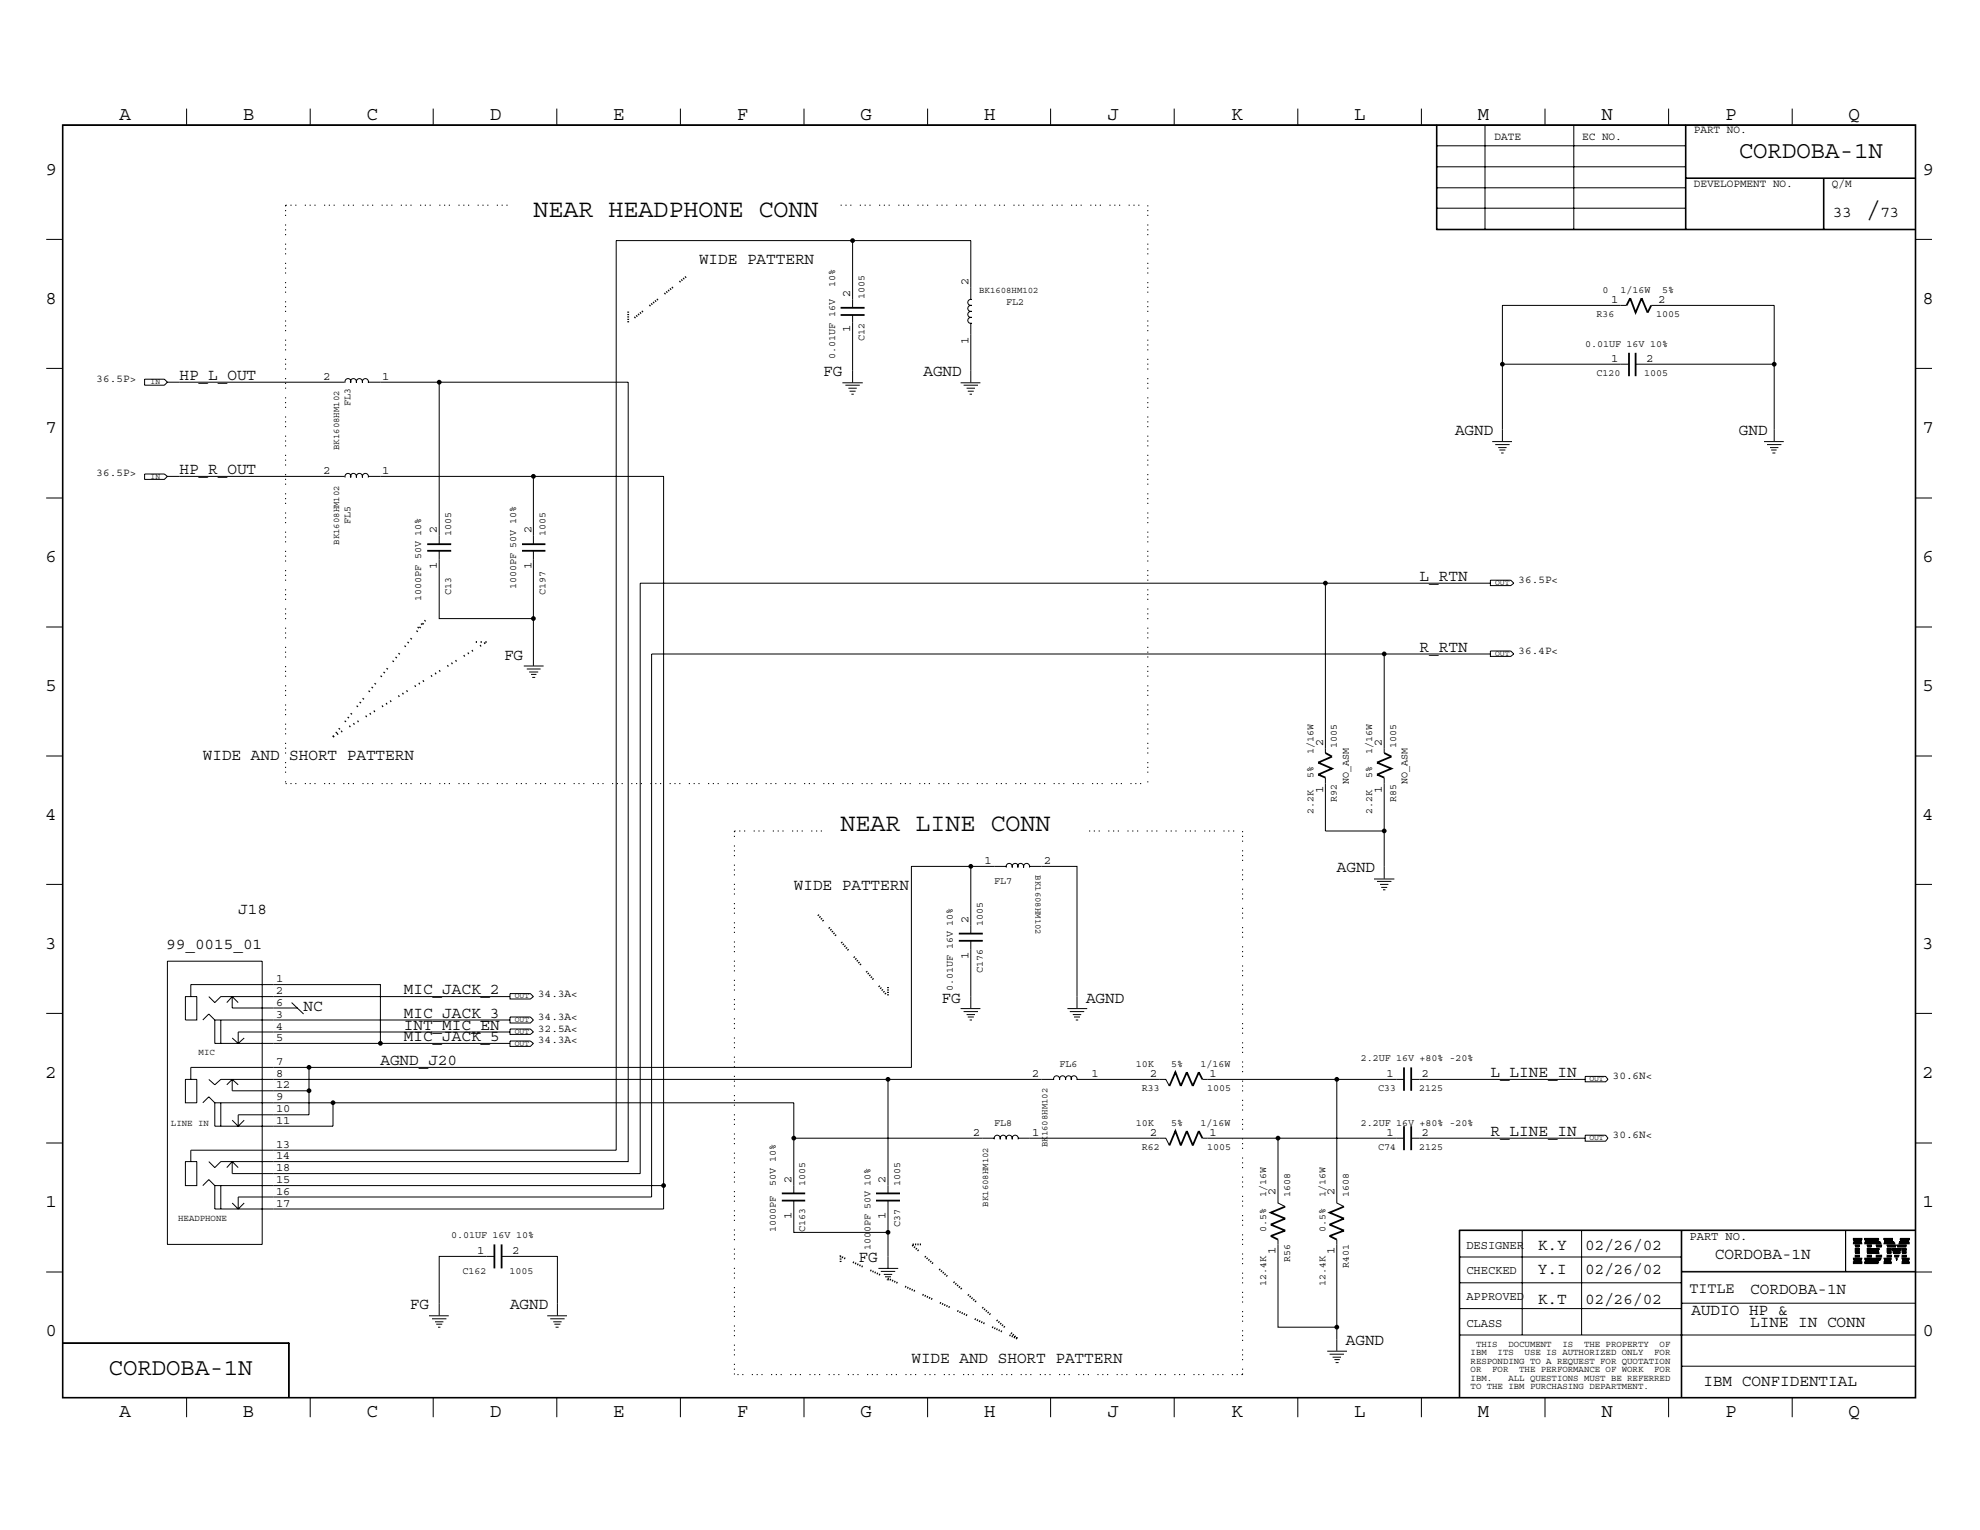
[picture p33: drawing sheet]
<svg xmlns="http://www.w3.org/2000/svg" width="279mm" height="216mm" viewBox="0 0 279 216" stroke-linecap="round" stroke-linejoin="round" font-family="sans-serif">
<defs><g id="words">
<g font-size="3.5">
<text x="75.3" y="30.6">NEAR HEADPHONE CONN</text>
<text x="118.6" y="117.3">NEAR LINE CONN</text>
</g>
<g font-size="3.4">
<text x="245.4" y="22.3">CORDOBA-1N</text>
<text x="263.4" y="30.6">/</text>
<text x="15.3" y="194">CORDOBA-1N</text>
</g>
<g font-size="2.7">
<text x="16.8" y="16.9">A</text>
<text x="34.3" y="16.9">B</text>
<text x="51.7" y="16.9">C</text>
<text x="69.2" y="16.9">D</text>
<text x="86.5" y="16.9">E</text>
<text x="104" y="16.9">F</text>
<text x="121.4" y="16.9">G</text>
<text x="138.9" y="16.9">H</text>
<text x="156.3" y="16.9">J</text>
<text x="173.7" y="16.9">K</text>
<text x="191.1" y="16.9">L</text>
<text x="208.5" y="16.9">M</text>
<text x="226" y="16.9">N</text>
<text x="243.4" y="16.9">P</text>
<text x="260.9" y="16.9">Q</text>
<text x="6.4" y="24.7">9</text>
<text x="271.3" y="24.7">9</text>
<text x="6.4" y="42.9">8</text>
<text x="271.3" y="42.9">8</text>
<text x="6.4" y="61.1">7</text>
<text x="271.3" y="61.1">7</text>
<text x="6.4" y="79.3">6</text>
<text x="271.3" y="79.3">6</text>
<text x="6.4" y="97.5">5</text>
<text x="271.3" y="97.5">5</text>
<text x="6.4" y="115.7">4</text>
<text x="271.3" y="115.7">4</text>
<text x="6.4" y="133.9">3</text>
<text x="271.3" y="133.9">3</text>
<text x="6.4" y="152.1">2</text>
<text x="271.3" y="152.1">2</text>
<text x="6.4" y="170.3">1</text>
<text x="271.3" y="170.4">1</text>
<text x="6.4" y="188.6">0</text>
<text x="271.3" y="188.6">0</text>
<text x="16.8" y="200">A</text>
<text x="34.3" y="200">B</text>
<text x="51.7" y="200">C</text>
<text x="69.2" y="200">D</text>
<text x="86.5" y="200">E</text>
<text x="104" y="200">F</text>
<text x="121.4" y="200">G</text>
<text x="138.9" y="200">H</text>
<text x="156.3" y="200">J</text>
<text x="173.7" y="200">K</text>
<text x="191.1" y="200">L</text>
<text x="208.5" y="200">M</text>
<text x="226" y="200">N</text>
<text x="243.4" y="200">P</text>
<text x="260.9" y="200">Q</text>
</g>
<g font-size="2.3">
<text x="258.7" y="30.6">33</text>
<text x="265.3" y="30.6">73</text>
<text x="98.6" y="37.3">WIDE PATTERN</text>
<text x="25.3" y="53.6">HP_L_OUT</text>
<text x="116.2" y="53.1">FG</text>
<text x="130.3" y="53.1">AGND</text>
<text x="205.3" y="61.4">AGND</text>
<text x="245.4" y="61.4">GND</text>
<text x="25.3" y="66.9">HP_R_OUT</text>
<text x="200.3" y="82">L_RTN</text>
<text x="71.1" y="93.1">FG</text>
<text x="200.3" y="91.9">R_RTN</text>
<text x="28.6" y="107.3">WIDE AND SHORT PATTERN</text>
<text x="112" y="125.6">WIDE PATTERN</text>
<text x="188.6" y="123.1">AGND</text>
<text x="33.6" y="128.9">J18</text>
<text x="23.5" y="133.9">99_0015_01</text>
<text x="42.8" y="142.7">NC</text>
<text x="57" y="140.3">MIC_JACK_2</text>
<text x="57" y="143.6">MIC_JACK_3</text>
<text x="132.8" y="141.5">FG</text>
<text x="153.2" y="141.5">AGND</text>
<text x="57" y="146.9">MIC_JACK_5</text>
<text x="57" y="145.3">INT_MIC_EN</text>
<text x="53.7" y="150.3">AGND_J20</text>
<text x="210.3" y="152">L_LINE_IN</text>
<text x="210.3" y="160.3">R_LINE_IN</text>
<text x="121.2" y="178.1">FG</text>
<text x="217" y="176.4">K.Y</text>
<text x="217" y="179.7">Y.I</text>
<text x="223.7" y="176.4">02/26/02</text>
<text x="223.7" y="179.7">02/26/02</text>
<text x="242" y="177.6">CORDOBA-1N</text>
<text x="57.8" y="184.7">FG</text>
<text x="72" y="184.7">AGND</text>
<text x="217" y="184">K.T</text>
<text x="223.7" y="184">02/26/02</text>
<text x="238.7" y="185.6">AUDIO HP &amp;</text>
<text x="247" y="182.6">CORDOBA-1N</text>
<text x="189.9" y="189.7">AGND</text>
<text x="247" y="187.3">LINE IN CONN</text>
<text x="128.6" y="192.3">WIDE AND SHORT PATTERN</text>
<text x="240.4" y="195.6">IBM CONFIDENTIAL</text>
</g>
<text font-size="2.1" x="238.4" y="182.5">TITLE</text>
<g font-size="1.7">
<text x="120" y="41.9" transform="rotate(-90 120 41.9)">2</text>
<text x="136.7" y="40.2" transform="rotate(-90 136.7 40.2)">2</text>
<text x="120" y="46.9" transform="rotate(-90 120 46.9)">1</text>
<text x="227.3" y="42.8">1</text>
<text x="234" y="42.8">2</text>
<text x="45.6" y="53.6">2</text>
<text x="53.9" y="53.6">1</text>
<text x="136.7" y="48.6" transform="rotate(-90 136.7 48.6)">1</text>
<text x="227.3" y="51.1">1</text>
<text x="232.3" y="51.1">2</text>
<text x="45.6" y="66.9">2</text>
<text x="53.9" y="66.9">1</text>
<text x="61.6" y="75.3" transform="rotate(-90 61.6 75.3)">2</text>
<text x="75" y="75.3" transform="rotate(-90 75 75.3)">2</text>
<text x="61.6" y="80.3" transform="rotate(-90 61.6 80.3)">1</text>
<text x="75" y="80.3" transform="rotate(-90 75 80.3)">1</text>
<text x="186.7" y="105.2" transform="rotate(-90 186.7 105.2)">2</text>
<text x="195" y="105.2" transform="rotate(-90 195 105.2)">2</text>
<text x="186.7" y="111.9" transform="rotate(-90 186.7 111.9)">1</text>
<text x="195" y="111.9" transform="rotate(-90 195 111.9)">1</text>
<text x="138.9" y="121.9">1</text>
<text x="147.3" y="121.9">2</text>
<text x="136.7" y="130.3" transform="rotate(-90 136.7 130.3)">2</text>
<text x="136.7" y="135.3" transform="rotate(-90 136.7 135.3)">1</text>
<text x="38.9" y="143.6">3</text>
<text x="38.9" y="140.3">2</text>
<text x="38.9" y="138.6">1</text>
<text x="38.9" y="141.9">6</text>
<text x="38.9" y="146.9">5</text>
<text x="38.9" y="145.3">4</text>
<text x="38.9" y="153.6">12</text>
<text x="38.9" y="155.3">9</text>
<text x="38.9" y="150.3">7</text>
<text x="38.9" y="152">8</text>
<text x="145.6" y="152">2</text>
<text x="154" y="152">1</text>
<text x="162.3" y="152">2</text>
<text x="170.7" y="152">1</text>
<text x="195.7" y="152">1</text>
<text x="200.7" y="152">2</text>
<text x="38.9" y="162">13</text>
<text x="38.9" y="158.6">11</text>
<text x="38.9" y="157">10</text>
<text x="137.3" y="160.3">2</text>
<text x="145.6" y="160.3">1</text>
<text x="162.3" y="160.3">2</text>
<text x="170.7" y="160.3">1</text>
<text x="195.7" y="160.3">1</text>
<text x="200.7" y="160.3">2</text>
<text x="38.9" y="165.3">18</text>
<text x="38.9" y="167">15</text>
<text x="38.9" y="163.6">14</text>
<text x="111.7" y="167" transform="rotate(-90 111.7 167)">2</text>
<text x="125" y="167" transform="rotate(-90 125 167)">2</text>
<text x="38.9" y="170.3">17</text>
<text x="38.9" y="168.6">16</text>
<text x="111.7" y="172" transform="rotate(-90 111.7 172)">1</text>
<text x="125" y="172" transform="rotate(-90 125 172)">1</text>
<text x="180" y="168.6" transform="rotate(-90 180 168.6)">2</text>
<text x="188.3" y="168.6" transform="rotate(-90 188.3 168.6)">2</text>
<text x="67.3" y="177">1</text>
<text x="72.3" y="177">2</text>
<text x="180" y="177" transform="rotate(-90 180 177)">1</text>
<text x="188.3" y="177" transform="rotate(-90 188.3 177)">1</text>
<text x="206.9" y="176.2">DESIGNER</text>
<text x="206.9" y="179.8">CHECKED</text>
<text x="238.4" y="175">PART NO.</text>
<text x="206.9" y="183.5">APPROVED</text>
<text x="206.9" y="187.2">CLASS</text>
</g>
<g font-size="1.6">
<text x="210.9" y="19.7">DATE</text>
<text x="223.3" y="19.7">EC NO.</text>
<text x="239" y="18.8">PART NO.</text>
<text x="239" y="26.3">DEVELOPMENT NO.</text>
<text x="258.5" y="26.3">Q/M</text>
<text x="13.6" y="53.9">36.5P&gt;</text>
<text x="13.6" y="67.2">36.5P&gt;</text>
<text x="214.3" y="82.3">36.5P&lt;</text>
<text x="214.3" y="92.3">36.4P&lt;</text>
<text x="75.9" y="140.6">34.3A&lt;</text>
<text x="75.9" y="143.9">34.3A&lt;</text>
<text x="75.9" y="147.2">34.3A&lt;</text>
<text x="75.9" y="145.6">32.5A&lt;</text>
<text x="227.6" y="152.3">30.6N&lt;</text>
<text x="227.6" y="160.6">30.6N&lt;</text>
</g>
<g font-size="1.4">
<text x="117.9" y="40.6" transform="rotate(-90 117.9 40.6)">10%</text>
<text x="226.1" y="41.4">0</text>
<text x="228.7" y="41.4">1/16W</text>
<text x="234.5" y="41.4">5%</text>
<text x="122" y="42.2" transform="rotate(-90 122 42.2)">1005</text>
<text x="142" y="43.1">FL2</text>
<text x="225.3" y="44.8">R36</text>
<text x="233.7" y="44.8">1005</text>
<text x="117.9" y="50.6" transform="rotate(-90 117.9 50.6)">0.01UF 16V</text>
<text x="122" y="48.1" transform="rotate(-90 122 48.1)">C12</text>
<text x="223.7" y="48.9">0.01UF 16V 10%</text>
<text x="225.3" y="53.1">C120</text>
<text x="232" y="53.1">1005</text>
<text x="49.4" y="57.2" transform="rotate(-90 49.4 57.2)">FL3</text>
<text x="49.4" y="73.9" transform="rotate(-90 49.4 73.9)">FL5</text>
<text x="63.7" y="75.6" transform="rotate(-90 63.7 75.6)">1005</text>
<text x="77" y="75.6" transform="rotate(-90 77 75.6)">1005</text>
<text x="63.7" y="83.9" transform="rotate(-90 63.7 83.9)">C13</text>
<text x="72.8" y="83.1" transform="rotate(-90 72.8 83.1)">1000PF 50V 10%</text>
<text x="77" y="83.9" transform="rotate(-90 77 83.9)">C197</text>
<text x="59.4" y="84.8" transform="rotate(-90 59.4 84.8)">1000PF 50V 10%</text>
<text x="185.3" y="106.4" transform="rotate(-90 185.3 106.4)">1/16W</text>
<text x="188.6" y="105.6" transform="rotate(-90 188.6 105.6)">1005</text>
<text x="193.6" y="106.4" transform="rotate(-90 193.6 106.4)">1/16W</text>
<text x="197" y="105.6" transform="rotate(-90 197 105.6)">1005</text>
<text x="185.3" y="109.7" transform="rotate(-90 185.3 109.7)">5%</text>
<text x="188.6" y="113.1" transform="rotate(-90 188.6 113.1)">R92</text>
<text x="190.3" y="110.6" transform="rotate(-90 190.3 110.6)">NO_ASM</text>
<text x="193.6" y="109.7" transform="rotate(-90 193.6 109.7)">5%</text>
<text x="197" y="113.1" transform="rotate(-90 197 113.1)">R85</text>
<text x="198.6" y="110.6" transform="rotate(-90 198.6 110.6)">NO_ASM</text>
<text x="185.3" y="114.8" transform="rotate(-90 185.3 114.8)">2.2K</text>
<text x="193.6" y="114.8" transform="rotate(-90 193.6 114.8)">2.2K</text>
<text x="140.3" y="124.8">FL7</text>
<text x="138.7" y="130.6" transform="rotate(-90 138.7 130.6)">1005</text>
<text x="138.7" y="137.2" transform="rotate(-90 138.7 137.2)">C176</text>
<text x="134.5" y="139.8" transform="rotate(-90 134.5 139.8)">0.01UF 16V 10%</text>
<text x="192" y="149.8">2.2UF 16V +80% -20%</text>
<text x="149.5" y="150.6">FL6</text>
<text x="160.3" y="150.6">10K</text>
<text x="161.1" y="153.9">R33</text>
<text x="165.3" y="150.6">5%</text>
<text x="169.4" y="150.6">1/16W</text>
<text x="170.3" y="153.9">1005</text>
<text x="194.5" y="153.9">C33</text>
<text x="200.2" y="153.9">2125</text>
<text x="140.3" y="158.9">FL8</text>
<text x="160.3" y="158.9">10K</text>
<text x="165.3" y="158.9">5%</text>
<text x="169.4" y="158.9">1/16W</text>
<text x="192" y="158.9">2.2UF 16V +80% -20%</text>
<text x="109.5" y="167.3" transform="rotate(-90 109.5 167.3)">50V 10%</text>
<text x="113.6" y="167.3" transform="rotate(-90 113.6 167.3)">1005</text>
<text x="127" y="167.3" transform="rotate(-90 127 167.3)">1005</text>
<text x="161.1" y="162.3">R62</text>
<text x="170.3" y="162.3">1005</text>
<text x="194.5" y="162.3">C74</text>
<text x="200.2" y="162.3">2125</text>
<text x="109.5" y="173.9" transform="rotate(-90 109.5 173.9)">1000PF</text>
<text x="113.6" y="173.9" transform="rotate(-90 113.6 173.9)">C163</text>
<text x="127" y="173.1" transform="rotate(-90 127 173.1)">C37</text>
<text x="178.6" y="173.9" transform="rotate(-90 178.6 173.9)">0.5%</text>
<text x="178.6" y="168.9" transform="rotate(-90 178.6 168.9)">1/16W</text>
<text x="182" y="168.9" transform="rotate(-90 182 168.9)">1608</text>
<text x="187" y="173.9" transform="rotate(-90 187 173.9)">0.5%</text>
<text x="187" y="168.9" transform="rotate(-90 187 168.9)">1/16W</text>
<text x="190.3" y="168.9" transform="rotate(-90 190.3 168.9)">1608</text>
<text x="63.7" y="174.8">0.01UF 16V 10%</text>
<text x="65.3" y="179.7">C162</text>
<text x="71.9" y="179.7">1005</text>
<text x="122.9" y="176.4" transform="rotate(-90 122.9 176.4)">1000PF 50V 10%</text>
<text x="182" y="178.1" transform="rotate(-90 182 178.1)">R56</text>
<text x="190.3" y="179" transform="rotate(-90 190.3 179)">R401</text>
<text x="178.6" y="181.4" transform="rotate(-90 178.6 181.4)">12.4K</text>
<text x="187" y="181.4" transform="rotate(-90 187 181.4)">12.4K</text>
</g>
<g font-size="1.3">
<text x="138.2" y="41.4">BK1608HM102</text>
<text x="47.8" y="63.5" transform="rotate(-90 47.8 63.5)">BK1608HM102</text>
<text x="47.8" y="76.9" transform="rotate(-90 47.8 76.9)">BK1608HM102</text>
<text x="146.1" y="123.5" transform="rotate(90 146.1 123.5)">BK1608HM102</text>
<text x="28" y="148.9">MIC</text>
<text x="24.1" y="158.9">LINE IN</text>
<text x="147.8" y="161.9" transform="rotate(-90 147.8 161.9)">BK1608HM102</text>
<text x="25.1" y="172.3">HEADPHONE</text>
<text x="139.4" y="170.3" transform="rotate(-90 139.4 170.3)">BK1608HM102</text>
<text x="207.5" y="191.3">IBM</text>
<text x="208.3" y="190.1">THIS</text>
<text x="211.3" y="191.3">ITS</text>
<text x="212.9" y="190.1">DOCUMENT</text>
<text x="215.1" y="191.3">USE IS AUTHORIZED ONLY</text>
<text x="220.5" y="190.1">IS</text>
<text x="223.5" y="190.1">THE PROPERTY</text>
<text x="233.4" y="191.3">FOR</text>
<text x="234.2" y="190.1">OF</text>
<text x="207.5" y="192.4">RESPONDING TO A REQUEST FOR QUOTATION</text>
<text x="207.5" y="193.6">OR</text>
<text x="207.5" y="194.8">IBM.</text>
<text x="207.5" y="196">TO THE IBM PURCHASING DEPARTMENT.</text>
<text x="210.6" y="193.6">FOR</text>
<text x="212.9" y="194.8">ALL QUESTIONS MUST BE REFERRED</text>
<text x="214.4" y="193.6">THE PERFORMANCE OF WORK</text>
<text x="233.4" y="193.6">FOR</text>
</g>
<g font-size="1.1">
<text x="21.3" y="54.2">IN</text>
<text x="21.3" y="67.6">IN</text>
<text x="211" y="82.5">OUT</text>
<text x="211" y="92.5">OUT</text>
<text x="72.6" y="140.9">OUT</text>
<text x="72.6" y="144.3">OUT</text>
<text x="72.6" y="145.9">OUT</text>
<text x="72.6" y="147.6">OUT</text>
<text x="224.3" y="152.6">OUT</text>
<text x="224.3" y="160.9">OUT</text>
</g>
</g></defs>
<g fill="none" stroke="#000" stroke-width=".14">
<path d="M8.8 17.6h261.5v179.7h-261.5zM8.9 17.7h261.4v179.5h-261.4zM26.3 15.3v2.3M43.8 15.3v2.3M61.1 15.3v2.3M78.6 15.3v2.3M96 15.3v2.3M113.5 15.3v2.3M130.9 15.3v2.3M148.3 15.3v2.3M165.7 15.3v2.3M183.1 15.3v2.3"/>
<path d="M200.6 15.3v2.3M202.7 17.6v14.8h67.6M202.8 17.6v14.8M209.5 17.6v14.8M218 15.3v2.3M222.1 17.6v14.8M235.5 15.3v2.3M237.8 17.6v14.8M237.9 17.6v14.8M252.9 15.3v2.3M6.5 33.8h2.3M120.3 34v9.4"/>
<path d="M202.7 32.3h67.6M202.7 26.5h35.1M202.7 23.5h35.1M202.7 20.6h35.1M202.8 29.4h35M237.8 25.1h32.5M257.3 25.1v7.3M257.4 25.1v7.3M270.3 33.8h2.3M6.5 52h2.3M20.4 53.5h2.8l.4 .4-.4 .5h-2.8zM23.6 53.9h25"/>
<path d="M48.7 54a.42 .42 0 0 1 .4-.6 .42 .42 0 0 1 .4 .6M49.5 54a.42 .42 0 0 1 .4-.6 .42 .42 0 0 1 .4 .6M50.3 54a.42 .42 0 0 1 .4-.6 .42 .42 0 0 1 .4 .6M51.2 54a.42 .42 0 0 1 .4-.6 .42 .42 0 0 1 .4 .6M52 53.9h36.6v110h-57.4l-.9 .9-.8-.9M62 53.9v22.9M118.9 54h2.9M119.3 54.4h2M119.7 54.8h1.2M119.9 55.2h.8M120.1 55.6h.4M120.3 44.4v9.5"/>
<path d="M135.6 54h2.7M136 54.4h2M136.4 54.8h1.2M136.6 55.2h.8M136.8 55.6h.4M137 42.2v-8.2h-50v128.3h-60.1v1.6M137 45.6v8.3M137.1 44.8a.42 .42 0 0 0-.5 .4 .42 .42 0 0 0 .5 .4M137.1 44a.42 .42 0 0 0-.5 .4 .42 .42 0 0 0 .5 .4M137.1 43.1a.42 .42 0 0 0-.5 .4 .42 .42 0 0 0 .5 .4M137.1 42.3a.42 .42 0 0 0-.5 .4 .42 .42 0 0 0 .5 .4M212 51.4h17.9"/>
<path d="M229.5 43.1h-17.5v19.1M230.8 51.4h19.6M233 43.1h17.4v19.1M270.3 52h2.3M6.5 70.3h2.3M20.4 66.9h2.8l.4 .3-.4 .4h-2.8zM23.6 67.2h25M48.7 67.4a.42 .42 0 0 1 .4-.6 .42 .42 0 0 1 .4 .6M49.5 67.4a.42 .42 0 0 1 .4-.6 .42 .42 0 0 1 .4 .6M50.3 67.4a.42 .42 0 0 1 .4-.6 .42 .42 0 0 1 .4 .6M51.2 67.4a.42 .42 0 0 1 .4-.6 .42 .42 0 0 1 .4 .6M52 67.2h41.6v103.4h-63.3v-3.3"/>
<path d="M62 77.7v9.6h13.3v6.6M75.3 67.2v9.6M75.3 77.7v9.6M210.6 62.3h2.8M211 62.7h2M211.4 63.2h1.2M211.6 63.5h.8M211.8 63.9h.4M248.9 62.3h2.8M249.3 62.7h2.1M249.8 63.2h1.2M249.9 63.5h.8"/>
<path d="M250.1 63.9h.4M270.3 70.3h2.3M6.5 88.5h2.3M73.9 94h2.8M74.3 94.4h2M74.7 94.8h1.2M74.9 95.2h.8M75.1 95.6h.4M187 82.3v24M195.3 92.3v14M210.3 81.9h2.9l.4 .4-.4 .3h-2.9zM210.3 91.9h2.9l.4 .4-.4 .3h-2.9z"/>
<path d="M210.3 82.3h-120v83.3h-57.5v-1.7M210.3 92.3h-118.4v76.6h-58.3v1.7M270.3 88.5h2.3M6.5 106.7h2.3M187 109.7v7.6h8.3v-7.6M195.3 117.3v6.7M270.3 106.7h2.3M6.5 124.8h2.3M23.6 135.6h13.4v40h-13.4zM137 122.3v9.4M137 132.8v9.4M142 122.3h-13.4v28.3h-101.7v1.7"/>
<path d="M142.8 122.4a.42 .42 0 0 0-.4-.6 .42 .42 0 0 0-.4 .6M143.7 122.4a.42 .42 0 0 0-.4-.6 .42 .42 0 0 0-.4 .6M144.4 122.4a.42 .42 0 0 0-.4-.6 .42 .42 0 0 0-.4 .6M145.3 122.4a.42 .42 0 0 0-.4-.6 .42 .42 0 0 0-.4 .6M145.3 122.3h6.7v19.9M193.9 124h2.9M194.3 124.4h2M194.7 124.8h1.2M194.9 125.2h.8M195.2 125.6h.3M270.3 124.8h2.3M6.5 143h2.3"/>
<path d="M26.2 140.6h1.6v3.3h-1.6zM26.2 152.3h1.6v3.3h-1.6zM26.9 140.6v-1.7h26.8v8.3h18.3M28.6 143.9l.9-.8 .8 .8M28.6 155.6l.9-.8 .8 .8M29.5 152.3l.8 .8 .9-.8h117.5M29.5 140.6l.8 .9 .9-.9h40.8M30.3 155.6h81.7v5h28.3M30.3 143.9h41.7M30.3 155.6v3.3h16.7v-3.3M30.3 143.9v3.3h23.4M31.2 143.9v3.3"/>
<path d="M31.2 155.6v3.3M32.8 158.1l.8 .8M32.8 140.6l-.8 .9M32.8 140.6l.8 .9M32.8 140.6v1.6h9.2M32.8 152.3v1.6h10.8M32.8 146.5l.8 .7M32.8 152.3l.8 .8M32.8 152.3l-.8 .8M34.5 146.5l-.9 .7M34.5 158.1l-.9 .8M41.1 141.5l1.7 1.6"/>
<path d="M43.6 150.6v6.7h-10v1.6M72 143.5h2.8l.5 .4-.5 .5h-2.8zM72 140.2h2.8l.5 .4-.5 .4h-2.8zM72 145.2h2.8l.5 .4-.5 .4h-2.8zM72 146.9h2.8l.5 .3-.5 .5h-2.8zM72 145.6h-38.4v1.6M125.3 152.3v16.1M135.6 142.3h2.7M136 142.7h2M136.4 143.2h1.2M136.6 143.5h.8M136.8 143.9h.4"/>
<path d="M148.7 152.4a.42 .42 0 0 1 .4-.6 .42 .42 0 0 1 .4 .6M149.5 152.4a.42 .42 0 0 1 .4-.6 .42 .42 0 0 1 .4 .6M150.4 152.4a.42 .42 0 0 1 .4-.6 .42 .42 0 0 1 .4 .6M150.6 142.3h2.8M151 142.7h2M151.2 152.4a.42 .42 0 0 1 .4-.6 .42 .42 0 0 1 .3 .6M151.4 143.2h1.2M151.6 143.5h.8M151.8 143.9h.3M152 152.3h12.5l.5 .9M169.7 152.3h28.4M188.6 152.3v17.5l1.1 .5"/>
<path d="M199.1 152.3h24.6M223.7 151.9h2.9l.3 .4-.3 .4h-2.9zM270.3 143h2.3M6.5 179.5h2.3M6.5 161.3h2.3M26.2 163.9h1.6v3.4h-1.6zM28.6 167.3l.9-.8 .8 .8M30.3 167.3h63.3M31.2 167.3v3.3M32.8 163.9l.8 .9M32.8 163.9l-.8 .9M32.8 169.8l.8 .8"/>
<path d="M34.5 169.8l-.9 .8M69.8 177.3h-7.8v8.3M70.8 177.3h7.9v8.3M112 169.4v4.5h13.3M112 160.6v7.8M124 179h2.7M124.3 179.4h2M124.7 179.8h1.2M125.3 169.4v9.6M140.3 160.8a.42 .42 0 0 1 .4-.6 .42 .42 0 0 1 .4 .6M141.2 160.8a.42 .42 0 0 1 .4-.6 .42 .42 0 0 1 .4 .6M142 160.8a.42 .42 0 0 1 .4-.6 .42 .42 0 0 1 .4 .6"/>
<path d="M142.9 160.8a.42 .42 0 0 1 .4-.6 .42 .42 0 0 1 .3 .6M143.7 160.6h20.8l.5 1M169.7 160.6h10.6v9.2l1.1 .5M180.3 174.9v12.4h8.3M180.3 160.6h17.8M188.6 174.9v15.7M199.1 160.6h24.6M205.9 173.7h64.4M205.9 177.4h31.3M206 173.6v23.6M214.8 173.6v14.8M223.2 173.6v14.8"/>
<path d="M223.7 160.2h2.9l.3 .4-.3 .4h-2.9zM237.2 179.4h33.1M237.2 173.6v23.6M237.2 179.5h35.4M237.3 173.6v23.6M260.4 173.6v5.9M261.5 178.2h1.2v.1h-1.2zM261.5 177.5h1.2v.1h-1.2zM261.5 175.4h1.2v.1h-1.2zM261.5 174.8h1.2v.1h-1.2zM261.5 174.8h1.2h-1.2zM261.5 178.1h1.2h-1.2h1.2h-1.2z"/>
<path d="M261.5 177.8h1.2h-1.2M261.5 177.7h1.2h-1.2M261.5 175.3h1.2h-1.2M261.5 175h1.2h-1.2M261.8 177.3h.6v.1h-.6zM261.8 176.6h.6v.1h-.6zM261.8 176.4h.6h-.6zM261.8 175.7h.6v.1h-.6zM261.8 177.1h.6v.1h-.6h.6h-.6zM261.8 176.9h.6h-.6M261.8 176.8h.6h-.6M261.8 176.2h.6v.1h-.6h.6h-.6z"/>
<path d="M261.8 175.9h.6h-.6M263.1 178.2h1.9v.1h-1.9zM263.1 174.8h2v.1h-2zM263.1 174.8h1.9h-1.9zM263.1 177.5h2.3v.1h-2.3zM263.1 175.4h2.3v.1h-2.3zM263.1 178.1h2h-2h2h-2zM263.1 175h2h-2M263.1 177.8h2.2h-2.2M263.1 177.7h2.2h-2.2M263.1 175.3h2.2h-2.2M263.5 176.6h1.6v.1h-1.6z"/>
<path d="M263.5 176.4h1.6h-1.6zM263.5 177.3h.6v.1h-.6zM263.5 175.7h.6v.1h-.6zM263.5 176.9h1.7h-1.7M263.5 176.8h1.7h-1.7M263.5 176.2h1.7v.1h-1.7h1.7h-1.7zM263.5 177.1h.6v.1h-.6h.6h-.6zM263.5 175.9h.6h-.6M264.8 177.3h.7v.1h-.7zM264.8 175.7h.7v.1h-.7zM264.8 177.1h.7v.1h-.7h.7h-.7zM264.8 175.9h.7h-.7"/>
<path d="M265.9 178.2h1v.1h-1zM265.9 177.5h1v.1h-1zM265.9 175.4h1.5v.1h-1.5zM265.9 174.8h1.1v.1h-1.1zM265.9 174.8h1.1h-1.1zM265.9 178.1h1h-1h1h-1zM265.9 177.8h1h-1M265.9 177.7h1h-1M265.9 175.3h1.4h-1.4M265.9 175h1.2h-1.2M266.3 177.3h.6v.1h-.6zM266.3 176.6h.6v.1h-.6z"/>
<path d="M266.3 176.4h.6h-.6zM266.3 175.7h1.2v.1h-1.2zM266.3 177.1h.6v.1h-.6h.6h-.6zM266.3 176.9h.6h-.6M266.3 176.8h.6h-.6M266.3 176.2h.6v.1h-.6h.6h-.6zM266.3 175.9h1.2h-1.2M267 176.2h1.3v.1h-1.3zM267 176.4h1.2h-1.2zM267 176.3h1.2h-1.2M267.1 176.6h1v.1h-1zM267.1 176.8h1h-1"/>
<path d="M267.2 176.9h.9h-.9M267.4 177.3h.5v.1h-.5zM267.4 177.1h.6v.1h-.6h.5h-.5zM267.5 177.5h.2v.1h-.2zM267.5 177.8h.2h-.2M267.5 177.7h.2h-.2M267.7 175.7h1.3v.1h-1.3zM267.7 175.9h1.3h-1.3M268 175.4h1.4v.1h-1.4zM268 175.3h1.4h-1.4M268.1 174.8h1.3v.1h-1.3zM268.1 175h1.3h-1.3"/>
<path d="M268.2 174.8h1.2h-1.2zM268.4 178.2h1v.1h-1zM268.4 177.5h1v.1h-1zM268.4 177.3h.6v.1h-.6zM268.4 176.6h.6v.1h-.6zM268.4 176.4h.6h-.6zM268.4 178.1h1h-1h1h-1zM268.4 177.8h1h-1M268.4 177.7h1h-1M268.4 177.1h.6v.1h-.6h.6h-.6zM268.4 176.9h.6h-.6M268.4 176.8h.6h-.6"/>
<path d="M268.4 176.2h.6v.1h-.6h.6h-.6zM270.3 173.6h-64.4v23.6M270.3 161.3h2.3M8.8 189.5h32v7.7M8.8 189.6h32M26.3 197.2v2.8M40.7 189.5v7.7M43.8 197.2v2.8M60.5 185.7h2.8M61 186.1h2M61.1 197.2v2.8M61.4 186.5h1.2"/>
<path d="M61.6 186.9h.8M61.8 187.3h.3M77.2 185.7h2.8M77.6 186.1h2.1M78.1 186.5h1.1M78.2 186.9h.9M78.4 187.3h.4M78.6 197.2v2.8M96 197.2v2.8M113.5 197.2v2.8M124.9 180.2h.8M125.1 180.6h.4"/>
<path d="M130.9 197.2v2.8M148.3 197.2v2.8M165.7 197.2v2.8M183.1 197.2v2.8M187.3 190.7h2.8M187.6 191.1h2.1M188 191.5h1.2M188.3 191.9h.8M188.5 192.3h.4M200.6 197.2v2.8M205.9 188.4h64.4M205.9 184.7h31.3"/>
<path d="M205.9 181h31.3M218 197.2v2.8M235.5 197.2v2.8M237.2 192.8h33.1M237.2 183.9h33.1M252.9 197.2v2.8"/>
</g>
<g fill="none" stroke="#000" stroke-width=".25">
<path d="M118.6 44.4h3.4M118.6 43.4h3.4M229.5 43.1l.5-1 .8 2 .8-2 .9 2 .5-1M229.9 49.8v3.3M230.8 49.8v3.3M60.3 77.7h3.4M60.3 76.8h3.4M73.7 77.7h3.3M73.7 76.8h3.3M187 106.3l1 .5-2 .8 2 .9-2 .8 1 .4M195.3 106.3l1 .5-2 .8 2 .9-2 .8 1 .4M135.3 132.8h3.4"/>
<path d="M135.3 131.7h3.4M169.7 152.3l-.5-1-.9 1.9-.8-1.9-.9 1.9-.7-1.9-.9 1.9M198.1 150.6v3.3M198.1 158.9v3.4M199.1 150.6v3.3M199.1 158.9v3.4M69.8 175.6v3.4M70.8 175.6v3.4M110.3 169.4h3.3M110.3 168.4h3.3M123.6 169.4h3.4M123.6 168.4h3.4"/>
<path d="M169.7 160.6l-.5-1-.9 2-.8-2-.9 2-.7-2-.9 2M181.4 170.3l-2.1 .8 2.1 .9-2.1 .8 2.1 .9-2.1 .7 1 .5M189.7 170.3l-2.1 .8 2.1 .9-2.1 .8 2.1 .9-2.1 .7 1 .5"/>
</g>
<path d="M96.9 38.9l-8.3 6.7v-1.7M115.3 128.9l10 11.7M125.3 140.6v-1.7M128.6 175.6h1.7M143.7 189l-15.1-13.4M143.7 189l-25.1-11.7v1.7" fill="none" stroke="#000" stroke-width=".25" stroke-dasharray=".2 .2 .2 .2 .2 .2 .2 .2 .2 1.2" stroke-dashoffset=".2" stroke-linecap="butt"/>
<path d="M68.7 90.6h-1.7M47 104l21.7-13.4M47 104l13.3-16.7-1.6 1.6" fill="none" stroke="#000" stroke-width=".25" stroke-dasharray=".2 .5 .2 .5 .2 1.2" stroke-linecap="butt"/>
<path d="M40.3 29v81.6M40.3 29h31.7M118.6 29h43.4v81.6M40.3 110.6h121.7M103.6 117.3h13.4M153.7 117.3h21.6M175.3 117.3v76.7M103.6 194v-76.7M175.3 194h-71.7" fill="none" stroke="#000" stroke-width=".14" stroke-dasharray=".2 .5 .2 .5 .2 1.2" stroke-linecap="butt"/>
<g fill="#000">
<circle cx="120.3" cy="34" r=".34"/>
<circle cx="62" cy="53.9" r=".34"/>
<circle cx="212" cy="51.4" r=".34"/>
<circle cx="250.4" cy="51.4" r=".34"/>
<circle cx="75.3" cy="67.2" r=".34"/>
<circle cx="75.3" cy="87.3" r=".34"/>
<circle cx="187" cy="82.3" r=".34"/>
<circle cx="195.3" cy="92.3" r=".34"/>
<circle cx="195.3" cy="117.3" r=".34"/>
<circle cx="137" cy="122.2" r=".34"/>
<circle cx="43.6" cy="153.9" r=".34"/>
<circle cx="43.6" cy="150.6" r=".34"/>
<circle cx="47" cy="155.6" r=".34"/>
<circle cx="53.7" cy="147.2" r=".34"/>
<circle cx="125.3" cy="152.3" r=".34"/>
<circle cx="188.6" cy="152.3" r=".34"/>
<circle cx="93.6" cy="167.3" r=".34"/>
<circle cx="112" cy="160.6" r=".34"/>
<circle cx="125.3" cy="173.9" r=".34"/>
<circle cx="180.3" cy="160.6" r=".34"/>
<circle cx="188.6" cy="187.3" r=".34"/>
</g>
<use href="#words"/>
</svg>
